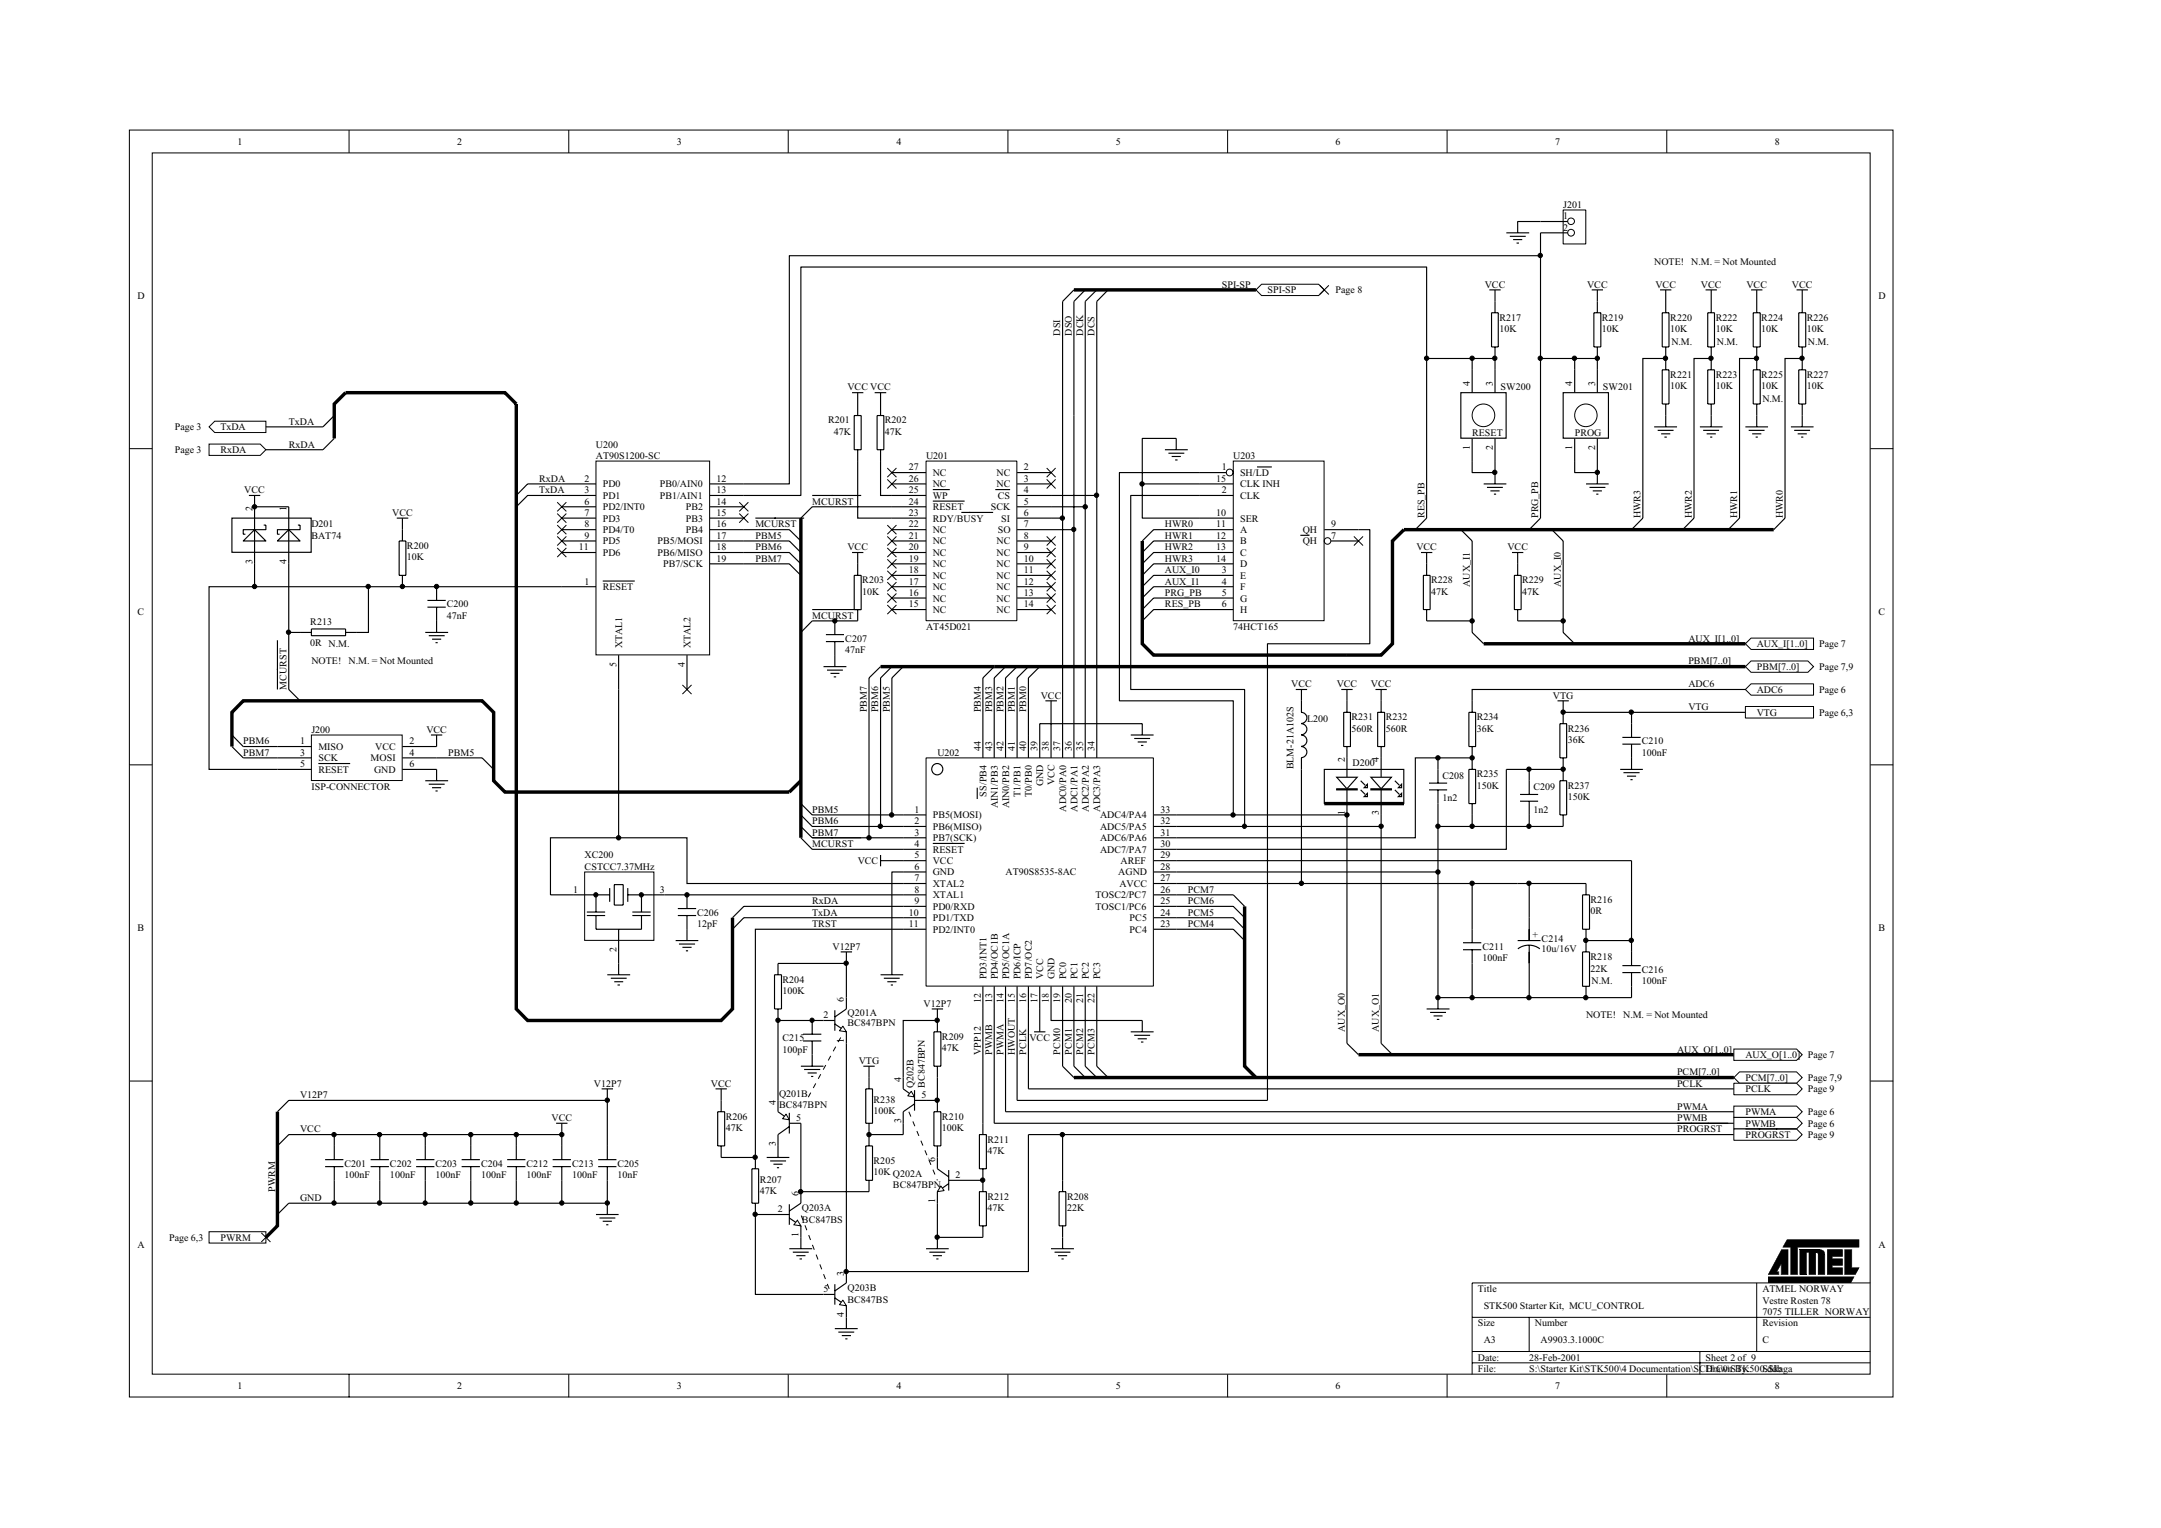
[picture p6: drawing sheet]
<svg xmlns="http://www.w3.org/2000/svg" width="420mm" height="297mm" viewBox="0 0 420 297" stroke-linecap="round" stroke-linejoin="round" font-family="sans-serif">
<defs><g id="words">
<g font-size="1.9">
<text x="46.2" y="28.2">1</text>
<text x="88.9" y="28.2">2</text>
<text x="131.6" y="28.2">3</text>
<text x="174.3" y="28.2">4</text>
<text x="217" y="28.2">5</text>
<text x="259.7" y="28.2">6</text>
<text x="302.4" y="28.2">7</text>
<text x="345.1" y="28.2">8</text>
<text x="303.9" y="40.4">J201</text>
<text x="303.9" y="42.6">1</text>
<text x="303.9" y="44.8">2</text>
<text x="321.6" y="51.5">NOTE!</text>
<text x="328.8" y="51.5">N.M. = Not Mounted</text>
<text x="26.7" y="58.1">D</text>
<text x="237.5" y="55.9">SPI-SP</text>
<text x="246.4" y="57">SPI-SP</text>
<text x="259.7" y="57">Page 8</text>
<text x="288.7" y="55.9">VCC</text>
<text x="308.6" y="55.9">VCC</text>
<text x="321.9" y="55.9">VCC</text>
<text x="330.7" y="55.9">VCC</text>
<text x="339.6" y="55.9">VCC</text>
<text x="348.4" y="55.9">VCC</text>
<text x="365.2" y="58.1">D</text>
<text x="206.1" y="65.2" transform="rotate(-90 206.1 65.2)">DSI</text>
<text x="208.4" y="65.2" transform="rotate(-90 208.4 65.2)">DSO</text>
<text x="210.6" y="65.2" transform="rotate(-90 210.6 65.2)">DCK</text>
<text x="212.8" y="65.2" transform="rotate(-90 212.8 65.2)">DCS</text>
<text x="291.6" y="62.4">R217</text>
<text x="291.6" y="64.6">10K</text>
<text x="311.5" y="62.4">R219</text>
<text x="311.5" y="64.6">10K</text>
<text x="324.7" y="62.4">R220</text>
<text x="324.7" y="64.6">10K</text>
<text x="333.6" y="62.4">R222</text>
<text x="333.6" y="64.6">10K</text>
<text x="342.4" y="62.4">R224</text>
<text x="342.4" y="64.6">10K</text>
<text x="351.3" y="62.4">R226</text>
<text x="351.3" y="64.6">10K</text>
<text x="325" y="67">N.M.</text>
<text x="333.8" y="67">N.M.</text>
<text x="351.5" y="67">N.M.</text>
<text x="164.8" y="75.9">VCC VCC</text>
<text x="285.8" y="75" transform="rotate(-90 285.8 75)">4</text>
<text x="290.2" y="75" transform="rotate(-90 290.2 75)">3</text>
<text x="291.8" y="75.9">SW200</text>
<text x="305.7" y="75" transform="rotate(-90 305.7 75)">4</text>
<text x="310.1" y="75" transform="rotate(-90 310.1 75)">3</text>
<text x="311.7" y="75.9">SW201</text>
<text x="324.7" y="73.5">R221</text>
<text x="324.7" y="75.7">10K</text>
<text x="333.6" y="73.5">R223</text>
<text x="333.6" y="75.7">10K</text>
<text x="342.4" y="73.5">R225</text>
<text x="342.4" y="75.7">10K</text>
<text x="351.3" y="73.5">R227</text>
<text x="351.3" y="75.7">10K</text>
<text x="34" y="83.7">Page 3</text>
<text x="42.8" y="83.7">TxDA</text>
<text x="56.1" y="82.6">TxDA</text>
<text x="161" y="82.3">R201</text>
<text x="172" y="82.3">R202</text>
<text x="342.7" y="78.1">N.M.</text>
<text x="34" y="88.1">Page 3</text>
<text x="42.8" y="88.1">RxDA</text>
<text x="56.1" y="87">RxDA</text>
<text x="115.9" y="87">U200</text>
<text x="115.9" y="89.2">AT90S1200-SC</text>
<text x="162.1" y="84.6">47K</text>
<text x="172" y="84.6">47K</text>
<text x="180.1" y="89.2">U201</text>
<text x="239.8" y="89.2">U203</text>
<text x="285.8" y="87.4" transform="rotate(-90 285.8 87.4)">1</text>
<text x="286.2" y="84.8">RESET</text>
<text x="290.2" y="87.4" transform="rotate(-90 290.2 87.4)">2</text>
<text x="305.7" y="87.4" transform="rotate(-90 305.7 87.4)">1</text>
<text x="306.2" y="84.8">PROG</text>
<text x="310.1" y="87.4" transform="rotate(-90 310.1 87.4)">2</text>
<text x="47.5" y="95.9">VCC</text>
<text x="104.8" y="93.7">RxDA</text>
<text x="104.8" y="95.9">TxDA</text>
<text x="113.7" y="93.7">2</text>
<text x="113.7" y="95.9">3</text>
<text x="117.2" y="94.8">PD0</text>
<text x="128.3" y="94.8">PB0/AIN0</text>
<text x="139.3" y="93.7">12</text>
<text x="139.3" y="95.9">13</text>
<text x="176.7" y="95.9">25</text>
<text x="176.7" y="93.7">26</text>
<text x="176.7" y="91.4">27</text>
<text x="181.4" y="94.8">NC</text>
<text x="181.4" y="92.6">NC</text>
<text x="193.8" y="92.6">NC</text>
<text x="193.8" y="94.8">NC</text>
<text x="199.1" y="95.9">4</text>
<text x="199.1" y="91.4">2</text>
<text x="199.1" y="93.7">3</text>
<text x="236.4" y="93.7">15</text>
<text x="237.5" y="91.4">1</text>
<text x="237.5" y="95.9">2</text>
<text x="241.1" y="92.6">SH/LD</text>
<text x="241.1" y="94.8">CLK INH</text>
<text x="49.1" y="99.4" transform="rotate(-90 49.1 99.4)">2</text>
<text x="55.7" y="99.4" transform="rotate(-90 55.7 99.4)">1</text>
<text x="76.2" y="100.3">VCC</text>
<text x="113.7" y="98.1">6</text>
<text x="113.7" y="100.3">7</text>
<text x="117.2" y="97">PD1</text>
<text x="117.2" y="99.2">PD2/INT0</text>
<text x="117.2" y="101.4">PD3</text>
<text x="128.3" y="97">PB1/AIN1</text>
<text x="133.4" y="99.2">PB2</text>
<text x="133.4" y="101.4">PB3</text>
<text x="139.3" y="98.1">14</text>
<text x="139.3" y="100.3">15</text>
<text x="157.9" y="98.1">MCURST</text>
<text x="176.7" y="100.3">23</text>
<text x="176.7" y="98.1">24</text>
<text x="181.4" y="101.4">RDY/BUSY</text>
<text x="181.4" y="99.2">RESET</text>
<text x="181.4" y="97">WP</text>
<text x="192.6" y="99.2">SCK</text>
<text x="194" y="97">CS</text>
<text x="194.7" y="101.4">SI</text>
<text x="199.1" y="100.3">6</text>
<text x="199.1" y="98.1">5</text>
<text x="236.4" y="100.3">10</text>
<text x="241.1" y="97">CLK</text>
<text x="241.1" y="101.4">SER</text>
<text x="277" y="100.7" transform="rotate(-90 277 100.7)">RES_PB</text>
<text x="299.1" y="100.7" transform="rotate(-90 299.1 100.7)">PRG_PB</text>
<text x="319" y="100.7" transform="rotate(-90 319 100.7)">HWR3</text>
<text x="328.9" y="100.7" transform="rotate(-90 328.9 100.7)">HWR2</text>
<text x="337.8" y="100.7" transform="rotate(-90 337.8 100.7)">HWR1</text>
<text x="346.6" y="100.7" transform="rotate(-90 346.6 100.7)">HWR0</text>
<text x="60.5" y="102.5">D201</text>
<text x="60.5" y="104.7">BAT74</text>
<text x="79.1" y="106.7">R200</text>
<text x="112.6" y="106.9">11</text>
<text x="113.7" y="102.5">8</text>
<text x="113.7" y="104.7">9</text>
<text x="117.2" y="103.6">PD4/T0</text>
<text x="117.2" y="105.8">PD5</text>
<text x="127.8" y="105.8">PB5/MOSI</text>
<text x="133.4" y="103.6">PB4</text>
<text x="139.3" y="104.7">17</text>
<text x="139.3" y="106.9">18</text>
<text x="139.3" y="102.5">16</text>
<text x="146.9" y="102.5">MCURST</text>
<text x="146.9" y="104.7">PBM5</text>
<text x="146.9" y="106.9">PBM6</text>
<text x="164.8" y="106.9">VCC</text>
<text x="176.7" y="106.9">20</text>
<text x="176.7" y="104.7">21</text>
<text x="176.7" y="102.5">22</text>
<text x="181.4" y="105.8">NC</text>
<text x="181.4" y="103.6">NC</text>
<text x="193.8" y="105.8">NC</text>
<text x="194" y="103.6">SO</text>
<text x="199.1" y="102.5">7</text>
<text x="199.1" y="104.7">8</text>
<text x="199.1" y="106.9">9</text>
<text x="226.5" y="102.5">HWR0</text>
<text x="226.5" y="104.7">HWR1</text>
<text x="226.5" y="106.9">HWR2</text>
<text x="236.4" y="102.5">11</text>
<text x="236.4" y="104.7">12</text>
<text x="236.4" y="106.9">13</text>
<text x="241.1" y="103.6">A</text>
<text x="241.1" y="105.8">B</text>
<text x="253.3" y="103.6">QH</text>
<text x="253.3" y="105.8">QH</text>
<text x="258.8" y="102.5">9</text>
<text x="258.8" y="104.7">7</text>
<text x="275.4" y="106.9">VCC</text>
<text x="293.1" y="106.9">VCC</text>
<text x="49.1" y="109.6" transform="rotate(-90 49.1 109.6)">3</text>
<text x="55.7" y="109.6" transform="rotate(-90 55.7 109.6)">4</text>
<text x="79.1" y="108.9">10K</text>
<text x="113.7" y="113.6">1</text>
<text x="117.2" y="108.1">PD6</text>
<text x="127.8" y="108.1">PB6/MISO</text>
<text x="128.9" y="110.3">PB7/SCK</text>
<text x="139.3" y="109.2">19</text>
<text x="146.9" y="109.2">PBM7</text>
<text x="167.6" y="113.4">R203</text>
<text x="176.7" y="113.6">17</text>
<text x="176.7" y="111.4">18</text>
<text x="176.7" y="109.2">19</text>
<text x="181.4" y="112.5">NC</text>
<text x="181.4" y="110.3">NC</text>
<text x="181.4" y="108.1">NC</text>
<text x="193.8" y="108.1">NC</text>
<text x="193.8" y="110.3">NC</text>
<text x="193.8" y="112.5">NC</text>
<text x="199.1" y="109.2">10</text>
<text x="199.1" y="111.4">11</text>
<text x="199.1" y="113.6">12</text>
<text x="226.5" y="109.2">HWR3</text>
<text x="226.5" y="111.4">AUX_I0</text>
<text x="226.5" y="113.6">AUX_I1</text>
<text x="236.4" y="109.2">14</text>
<text x="237.5" y="111.4">3</text>
<text x="237.5" y="113.6">4</text>
<text x="241.1" y="108.1">C</text>
<text x="241.1" y="110.3">D</text>
<text x="241.1" y="112.5">E</text>
<text x="278.3" y="113.4">R228</text>
<text x="296" y="113.4">R229</text>
<text x="26.7" y="119.6">C</text>
<text x="86.9" y="118">C200</text>
<text x="117.2" y="114.7">RESET</text>
<text x="167.6" y="115.6">10K</text>
<text x="176.7" y="118">15</text>
<text x="176.7" y="115.8">16</text>
<text x="181.4" y="119.2">NC</text>
<text x="181.4" y="116.9">NC</text>
<text x="181.4" y="114.7">NC</text>
<text x="193.8" y="114.7">NC</text>
<text x="193.8" y="116.9">NC</text>
<text x="193.8" y="119.2">NC</text>
<text x="199.1" y="115.8">13</text>
<text x="199.1" y="118">14</text>
<text x="226.5" y="115.8">PRG_PB</text>
<text x="226.5" y="118">RES_PB</text>
<text x="237.5" y="115.8">5</text>
<text x="237.5" y="118">6</text>
<text x="241.1" y="114.7">F</text>
<text x="241.1" y="116.9">G</text>
<text x="241.1" y="119.2">H</text>
<text x="278.3" y="115.6">47K</text>
<text x="285.8" y="114.1" transform="rotate(-90 285.8 114.1)">AUX_I1</text>
<text x="296" y="115.6">47K</text>
<text x="303.5" y="114.1" transform="rotate(-90 303.5 114.1)">AUX_I0</text>
<text x="365.2" y="119.6">C</text>
<text x="60.3" y="121.6">R213</text>
<text x="60.3" y="125.6">0R N.M.</text>
<text x="86.9" y="120.3">47nF</text>
<text x="157.9" y="120.3">MCURST</text>
<text x="164.3" y="124.7">C207</text>
<text x="180.1" y="122.5">AT45D021</text>
<text x="239.8" y="122.5">74HCT165</text>
<text x="328.3" y="124.7">AUX_I[1..0]</text>
<text x="341.6" y="125.8">AUX_I[1..0]</text>
<text x="353.7" y="125.8">Page 7</text>
<text x="60.5" y="129.1">NOTE!</text>
<text x="67.8" y="129.1">N.M. = Not Mounted</text>
<text x="119.9" y="129.6" transform="rotate(-90 119.9 129.6)">5</text>
<text x="121" y="126" transform="rotate(-90 121 126)">XTAL1</text>
<text x="133.1" y="129.6" transform="rotate(-90 133.1 129.6)">4</text>
<text x="134.2" y="126" transform="rotate(-90 134.2 126)">XTAL2</text>
<text x="164.3" y="126.9">47nF</text>
<text x="328.3" y="129.1">PBM[7..0]</text>
<text x="341.6" y="130.3">PBM[7..0]</text>
<text x="353.7" y="130.3">Page 7,9</text>
<text x="55.7" y="134" transform="rotate(-90 55.7 134)">MCURST</text>
<text x="202.4" y="135.8">VCC</text>
<text x="251" y="133.6">VCC</text>
<text x="259.9" y="133.6">VCC</text>
<text x="266.5" y="133.6">VCC</text>
<text x="301.9" y="135.8">VTG</text>
<text x="328.3" y="133.6">ADC6</text>
<text x="341.6" y="134.7">ADC6</text>
<text x="353.7" y="134.7">Page 6</text>
<text x="60.5" y="142.5">J200</text>
<text x="82.9" y="142.5">VCC</text>
<text x="168.5" y="138.5" transform="rotate(-90 168.5 138.5)">PBM7</text>
<text x="170.7" y="138.5" transform="rotate(-90 170.7 138.5)">PBM6</text>
<text x="173" y="138.5" transform="rotate(-90 173 138.5)">PBM5</text>
<text x="190.7" y="138.5" transform="rotate(-90 190.7 138.5)">PBM4</text>
<text x="192.9" y="138.5" transform="rotate(-90 192.9 138.5)">PBM3</text>
<text x="195.1" y="138.5" transform="rotate(-90 195.1 138.5)">PBM2</text>
<text x="197.3" y="138.5" transform="rotate(-90 197.3 138.5)">PBM1</text>
<text x="199.5" y="138.5" transform="rotate(-90 199.5 138.5)">PBM0</text>
<text x="254.1" y="140.3">L200</text>
<text x="262.8" y="140">R231</text>
<text x="262.8" y="142.3">560R</text>
<text x="269.4" y="140">R232</text>
<text x="269.4" y="142.3">560R</text>
<text x="287.1" y="140">R234</text>
<text x="287.1" y="142.3">36K</text>
<text x="304.8" y="142.3">R236</text>
<text x="328.3" y="138">VTG</text>
<text x="341.6" y="139.1">VTG</text>
<text x="353.7" y="139.1">Page 6,3</text>
<text x="47.3" y="144.7">PBM6</text>
<text x="47.3" y="146.9">PBM7</text>
<text x="58.3" y="144.7">1</text>
<text x="58.3" y="146.9">3</text>
<text x="58.3" y="149.1">5</text>
<text x="61.9" y="145.8">MISO</text>
<text x="61.9" y="148">SCK</text>
<text x="72.1" y="148">MOSI</text>
<text x="72.9" y="145.8">VCC</text>
<text x="79.6" y="144.7">2</text>
<text x="79.6" y="149.1">6</text>
<text x="79.6" y="146.9">4</text>
<text x="87.1" y="146.9">PBM5</text>
<text x="182.3" y="146.9">U202</text>
<text x="190.7" y="146" transform="rotate(-90 190.7 146)">44</text>
<text x="192.9" y="146" transform="rotate(-90 192.9 146)">43</text>
<text x="195.1" y="146" transform="rotate(-90 195.1 146)">42</text>
<text x="197.3" y="146" transform="rotate(-90 197.3 146)">41</text>
<text x="199.5" y="146" transform="rotate(-90 199.5 146)">40</text>
<text x="201.7" y="146" transform="rotate(-90 201.7 146)">39</text>
<text x="203.9" y="146" transform="rotate(-90 203.9 146)">38</text>
<text x="206.1" y="146" transform="rotate(-90 206.1 146)">37</text>
<text x="208.4" y="146" transform="rotate(-90 208.4 146)">36</text>
<text x="210.6" y="146" transform="rotate(-90 210.6 146)">35</text>
<text x="212.8" y="146" transform="rotate(-90 212.8 146)">34</text>
<text x="251.5" y="149.6" transform="rotate(-90 251.5 149.6)">BLM-21A102S</text>
<text x="261.5" y="148.2" transform="rotate(-90 261.5 148.2)">2</text>
<text x="263" y="148.9">D200</text>
<text x="268.1" y="148.2" transform="rotate(-90 268.1 148.2)">4</text>
<text x="304.8" y="144.5">36K</text>
<text x="319.2" y="144.7">C210</text>
<text x="319.2" y="146.9">100nF</text>
<text x="60.5" y="153.6">ISP-CONNECTOR</text>
<text x="61.9" y="150.2">RESET</text>
<text x="72.7" y="150.2">GND</text>
<text x="191.8" y="154.9" transform="rotate(-90 191.8 154.9)">SS/PB4</text>
<text x="198.4" y="154.9" transform="rotate(-90 198.4 154.9)">T1/PB1</text>
<text x="200.6" y="154.9" transform="rotate(-90 200.6 154.9)">T0/PB0</text>
<text x="202.8" y="152.9" transform="rotate(-90 202.8 152.9)">GND</text>
<text x="205" y="152.7" transform="rotate(-90 205 152.7)">VCC</text>
<text x="280.5" y="151.4">C208</text>
<text x="280.5" y="155.8">1n2</text>
<text x="287.1" y="151.1">R235</text>
<text x="287.1" y="153.3">150K</text>
<text x="298.2" y="153.6">C209</text>
<text x="304.8" y="153.3">R237</text>
<text x="304.8" y="155.5">150K</text>
<text x="157.9" y="158">PBM5</text>
<text x="157.9" y="160.2">PBM6</text>
<text x="177.8" y="158">1</text>
<text x="177.8" y="160.2">2</text>
<text x="181.4" y="159.1">PB5(MOSI)</text>
<text x="181.4" y="161.3">PB6(MISO)</text>
<text x="194" y="157.1" transform="rotate(-90 194 157.1)">AIN1/PB3</text>
<text x="196.2" y="157.1" transform="rotate(-90 196.2 157.1)">AIN0/PB2</text>
<text x="207.3" y="157.8" transform="rotate(-90 207.3 157.8)">ADC0/PA0</text>
<text x="209.5" y="157.8" transform="rotate(-90 209.5 157.8)">ADC1/PA1</text>
<text x="211.7" y="157.8" transform="rotate(-90 211.7 157.8)">ADC2/PA2</text>
<text x="213.9" y="157.8" transform="rotate(-90 213.9 157.8)">ADC3/PA3</text>
<text x="213.9" y="161.3">ADC5/PA5</text>
<text x="213.9" y="159.1">ADC4/PA4</text>
<text x="225.6" y="160.2">32</text>
<text x="225.6" y="158">33</text>
<text x="261.5" y="158.4" transform="rotate(-90 261.5 158.4)">1</text>
<text x="268.1" y="158.4" transform="rotate(-90 268.1 158.4)">3</text>
<text x="298.2" y="158">1n2</text>
<text x="113.7" y="166.9">XC200</text>
<text x="157.9" y="164.6">MCURST</text>
<text x="157.9" y="162.4">PBM7</text>
<text x="166.8" y="168">VCC</text>
<text x="177.8" y="162.4">3</text>
<text x="177.8" y="164.6">4</text>
<text x="177.8" y="166.9">5</text>
<text x="181.4" y="163.5">PB7(SCK)</text>
<text x="181.4" y="165.7">RESET</text>
<text x="181.4" y="168">VCC</text>
<text x="213.9" y="165.7">ADC7/PA7</text>
<text x="213.9" y="163.5">ADC6/PA6</text>
<text x="217.9" y="168">AREF</text>
<text x="225.6" y="166.9">29</text>
<text x="225.6" y="164.6">30</text>
<text x="225.6" y="162.4">31</text>
<text x="111.4" y="173.5">1</text>
<text x="113.7" y="169.1">CSTCC7.37MHz</text>
<text x="128.3" y="173.5">3</text>
<text x="177.8" y="169.1">6</text>
<text x="177.8" y="171.3">7</text>
<text x="177.8" y="173.5">8</text>
<text x="181.4" y="170.2">GND</text>
<text x="181.4" y="172.4">XTAL2</text>
<text x="195.5" y="170.2">AT90S8535-8AC</text>
<text x="217.4" y="170.2">AGND</text>
<text x="217.6" y="172.4">AVCC</text>
<text x="225.6" y="169.1">28</text>
<text x="225.6" y="173.5">26</text>
<text x="225.6" y="171.3">27</text>
<text x="230.9" y="173.5">PCM7</text>
<text x="135.6" y="178">C206</text>
<text x="157.9" y="178">TxDA</text>
<text x="157.9" y="175.7">RxDA</text>
<text x="176.7" y="178">10</text>
<text x="177.8" y="175.7">9</text>
<text x="181.4" y="174.6">XTAL1</text>
<text x="181.4" y="176.8">PD0/RXD</text>
<text x="181.4" y="179.1">PD1/TXD</text>
<text x="213" y="176.8">TOSC1/PC6</text>
<text x="213" y="174.6">TOSC2/PC7</text>
<text x="219.6" y="179.1">PC5</text>
<text x="225.6" y="175.7">25</text>
<text x="225.6" y="178">24</text>
<text x="230.9" y="175.7">PCM6</text>
<text x="230.9" y="178">PCM5</text>
<text x="309.3" y="175.5">R216</text>
<text x="309.3" y="177.7">0R</text>
<text x="26.7" y="181.1">B</text>
<text x="119.9" y="185" transform="rotate(-90 119.9 185)">2</text>
<text x="135.6" y="180.2">12pF</text>
<text x="157.9" y="180.2">TRST</text>
<text x="161.9" y="184.6">V12P7</text>
<text x="176.7" y="180.2">11</text>
<text x="181.4" y="181.3">PD2/INT0</text>
<text x="219.6" y="181.3">PC4</text>
<text x="225.6" y="180.2">23</text>
<text x="230.9" y="180.2">PCM4</text>
<text x="288.2" y="184.6">C211</text>
<text x="297.9" y="182.4">+</text>
<text x="299.7" y="183.1">C214</text>
<text x="299.7" y="185">10u/16V</text>
<text x="365.2" y="181.1">B</text>
<text x="152.2" y="191.1">R204</text>
<text x="191.8" y="190.4" transform="rotate(-90 191.8 190.4)">PD3/INT1</text>
<text x="194" y="190.4" transform="rotate(-90 194 190.4)">PD4/OC1B</text>
<text x="196.2" y="190.4" transform="rotate(-90 196.2 190.4)">PD5/OC1A</text>
<text x="198.4" y="190.4" transform="rotate(-90 198.4 190.4)">PD6/ICP</text>
<text x="200.6" y="190.4" transform="rotate(-90 200.6 190.4)">PD7/OC2</text>
<text x="202.8" y="190.4" transform="rotate(-90 202.8 190.4)">VCC</text>
<text x="205" y="190.4" transform="rotate(-90 205 190.4)">GND</text>
<text x="207.3" y="190.4" transform="rotate(-90 207.3 190.4)">PC0</text>
<text x="209.5" y="190.4" transform="rotate(-90 209.5 190.4)">PC1</text>
<text x="211.7" y="190.4" transform="rotate(-90 211.7 190.4)">PC2</text>
<text x="213.9" y="190.4" transform="rotate(-90 213.9 190.4)">PC3</text>
<text x="288.2" y="186.8">100nF</text>
<text x="309.3" y="186.6">R218</text>
<text x="309.3" y="188.9">22K</text>
<text x="309.5" y="191.3">N.M.</text>
<text x="319.2" y="189.1">C216</text>
<text x="319.2" y="191.3">100nF</text>
<text x="152.2" y="193.3">100K</text>
<text x="160.1" y="197.9">2</text>
<text x="164.1" y="194.8" transform="rotate(-90 164.1 194.8)">6</text>
<text x="164.8" y="197.5">Q201A</text>
<text x="179.6" y="195.7">V12P7</text>
<text x="190.7" y="195" transform="rotate(-90 190.7 195)">12</text>
<text x="192.9" y="195" transform="rotate(-90 192.9 195)">13</text>
<text x="195.1" y="195" transform="rotate(-90 195.1 195)">14</text>
<text x="197.3" y="195" transform="rotate(-90 197.3 195)">15</text>
<text x="199.5" y="195" transform="rotate(-90 199.5 195)">16</text>
<text x="201.7" y="195" transform="rotate(-90 201.7 195)">17</text>
<text x="203.9" y="195" transform="rotate(-90 203.9 195)">18</text>
<text x="206.1" y="195" transform="rotate(-90 206.1 195)">19</text>
<text x="208.4" y="195" transform="rotate(-90 208.4 195)">20</text>
<text x="210.6" y="195" transform="rotate(-90 210.6 195)">21</text>
<text x="212.8" y="195" transform="rotate(-90 212.8 195)">22</text>
<text x="308.4" y="197.9">NOTE!</text>
<text x="315.6" y="197.9">N.M. = Not Mounted</text>
<text x="152.2" y="202.4">C215</text>
<text x="164.1" y="202.8" transform="rotate(-90 164.1 202.8)">1</text>
<text x="164.8" y="199.5">BC847BPN</text>
<text x="183.1" y="202.2">R209</text>
<text x="200.2" y="202.4">VCC</text>
<text x="261.5" y="200.6" transform="rotate(-90 261.5 200.6)">AUX_O0</text>
<text x="268.1" y="200.6" transform="rotate(-90 268.1 200.6)">AUX_O1</text>
<text x="152.2" y="204.6">100pF</text>
<text x="167" y="206.8">VTG</text>
<text x="183.1" y="204.4">47K</text>
<text x="190.7" y="205" transform="rotate(-90 190.7 205)">VPP12</text>
<text x="192.9" y="205" transform="rotate(-90 192.9 205)">PWMB</text>
<text x="195.1" y="205" transform="rotate(-90 195.1 205)">PWMA</text>
<text x="197.3" y="205" transform="rotate(-90 197.3 205)">HWOUT</text>
<text x="199.5" y="205" transform="rotate(-90 199.5 205)">PCLK</text>
<text x="206.1" y="205" transform="rotate(-90 206.1 205)">PCM0</text>
<text x="208.4" y="205" transform="rotate(-90 208.4 205)">PCM1</text>
<text x="210.6" y="205" transform="rotate(-90 210.6 205)">PCM2</text>
<text x="212.8" y="205" transform="rotate(-90 212.8 205)">PCM3</text>
<text x="326.1" y="204.6">AUX_O[1..0]</text>
<text x="326.1" y="209.1">PCM[7..0]</text>
<text x="339.4" y="205.7">AUX_O[1..0]</text>
<text x="351.5" y="205.7">Page 7</text>
<text x="58.3" y="213.5">V12P7</text>
<text x="115.4" y="211.3">V12P7</text>
<text x="138.2" y="211.3">VCC</text>
<text x="150.8" y="214.8" transform="rotate(-90 150.8 214.8)">4</text>
<text x="151.5" y="213.2">Q201B</text>
<text x="151.5" y="215.5">BC847BPN</text>
<text x="169.8" y="214.3">R238</text>
<text x="175.2" y="210.4" transform="rotate(-90 175.2 210.4)">4</text>
<text x="177.6" y="211.5" transform="rotate(-90 177.6 211.5)">Q202B</text>
<text x="179.2" y="213.5">5</text>
<text x="179.8" y="211.5" transform="rotate(-90 179.8 211.5)">BC847BPN</text>
<text x="326.1" y="215.7">PWMA</text>
<text x="326.1" y="211.3">PCLK</text>
<text x="339.4" y="210.2">PCM[7..0]</text>
<text x="339.4" y="212.4">PCLK</text>
<text x="351.5" y="212.4">Page 9</text>
<text x="351.5" y="210.2">Page 7,9</text>
<text x="58.3" y="220.1">VCC</text>
<text x="107.2" y="217.9">VCC</text>
<text x="141.1" y="217.7">R206</text>
<text x="141.1" y="219.9">47K</text>
<text x="154.8" y="217.9">5</text>
<text x="169.8" y="216.6">100K</text>
<text x="175.2" y="218.4" transform="rotate(-90 175.2 218.4)">3</text>
<text x="183.1" y="217.7">R210</text>
<text x="183.1" y="219.9">100K</text>
<text x="326.1" y="217.9">PWMB</text>
<text x="326.1" y="220.1">PROGRST</text>
<text x="339.4" y="216.8">PWMA</text>
<text x="339.4" y="219">PWMB</text>
<text x="339.4" y="221.2">PROGRST</text>
<text x="351.5" y="219">Page 6</text>
<text x="351.5" y="216.8">Page 6</text>
<text x="351.5" y="221.2">Page 9</text>
<text x="67" y="226.8">C201</text>
<text x="75.8" y="226.8">C202</text>
<text x="84.7" y="226.8">C203</text>
<text x="93.5" y="226.8">C204</text>
<text x="102.4" y="226.8">C212</text>
<text x="111.2" y="226.8">C213</text>
<text x="120.1" y="226.8">C205</text>
<text x="150.8" y="222.8" transform="rotate(-90 150.8 222.8)">3</text>
<text x="169.8" y="226.3">R205</text>
<text x="181.8" y="225.9" transform="rotate(-90 181.8 225.9)">6</text>
<text x="192" y="222.1">R211</text>
<text x="192" y="224.3">47K</text>
<text x="53.5" y="231.7" transform="rotate(-90 53.5 231.7)">PWRM</text>
<text x="58.3" y="233.4">GND</text>
<text x="67" y="229">100nF</text>
<text x="75.8" y="229">100nF</text>
<text x="84.7" y="229">100nF</text>
<text x="93.5" y="229">100nF</text>
<text x="102.4" y="229">100nF</text>
<text x="111.2" y="229">100nF</text>
<text x="120.1" y="229">10nF</text>
<text x="147.8" y="229.9">R207</text>
<text x="147.8" y="232.1">47K</text>
<text x="155.2" y="232.5" transform="rotate(-90 155.2 232.5)">6</text>
<text x="169.8" y="228.4">10K Q202A</text>
<text x="173.6" y="231">BC847BPN</text>
<text x="181.8" y="233.9" transform="rotate(-90 181.8 233.9)">1</text>
<text x="185.8" y="229">2</text>
<text x="192" y="233.2">R212</text>
<text x="207.5" y="233.2">R208</text>
<text x="151.3" y="235.7">2</text>
<text x="155.9" y="235.4">Q203A</text>
<text x="155.9" y="237.7">BC847BS</text>
<text x="192" y="235.4">47K</text>
<text x="207.5" y="235.4">22K</text>
<text x="26.7" y="242.5">A</text>
<text x="32.9" y="241.2">Page 6,3</text>
<text x="42.8" y="241.2">PWRM</text>
<text x="155.2" y="240.5" transform="rotate(-90 155.2 240.5)">1</text>
<text x="365.2" y="242.5">A</text>
<text x="160.1" y="251.2">5</text>
<text x="164.1" y="248.1" transform="rotate(-90 164.1 248.1)">3</text>
<text x="164.8" y="251">Q203B</text>
<text x="287.3" y="251.2">Title</text>
<text x="342.7" y="251.2">ATMEL NORWAY</text>
<text x="164.1" y="256.1" transform="rotate(-90 164.1 256.1)">4</text>
<text x="164.8" y="253.2">BC847BS</text>
<text x="287.3" y="257.9">Size</text>
<text x="288.5" y="254.5">STK500 Starter Kit, MCU_CONTROL</text>
<text x="298.4" y="257.9">Number</text>
<text x="342.7" y="253.4">Vestre Rosten 78</text>
<text x="342.7" y="255.6">7075 TILLER NORWAY</text>
<text x="342.7" y="257.9">Revision</text>
<text x="288.5" y="261.2">A3</text>
<text x="299.5" y="261.2">A9903.3.1000C</text>
<text x="342.7" y="261.2">C</text>
<text x="287.3" y="264.5">Date:</text>
<text x="287.3" y="266.7">File:</text>
<text x="297.3" y="266.7">S:\Starter Kit\STK500\4 Documentation\SCH\C0\STK500.ddb</text>
<text x="297.3" y="264.5">28-Feb-2001</text>
<text x="331.6" y="266.7">Drawn By:</text>
<text x="331.6" y="264.5">Sheet 2 of 9</text>
<text x="342.7" y="266.7">SSkaga</text>
<text x="46.2" y="270.1">1</text>
<text x="88.9" y="270.1">2</text>
<text x="131.6" y="270.1">3</text>
<text x="174.3" y="270.1">4</text>
<text x="217" y="270.1">5</text>
<text x="259.7" y="270.1">6</text>
<text x="302.4" y="270.1">7</text>
<text x="345.1" y="270.1">8</text>
</g>
</g></defs>
<g fill="none" stroke="#000" stroke-width=".19">
<path d="M25.2 25.3h342.9v246.3h-342.9zM29.6 29.7h334v237.4h-334zM67.9 25.3v4.4M110.6 25.3v4.4M153.3 25.3v4.4M196 25.3v4.4M238.7 25.3v4.4M281.4 25.3v4.4M324.1 25.3v4.4M25.2 87.2h4.4M363.7 87.2h4.4M25.2 148.7h4.4"/>
<path d="M363.7 148.7h4.4M25.2 210.2h4.4M363.7 210.2h4.4M286.2 256.1h77.5M297.3 256.1v6.6M341.6 256.1v6.6M363.7 249.4h-77.5v17.8M67.9 267.2v4.4M110.6 267.2v4.4M153.3 267.2v4.4M196 267.2v4.4M238.7 267.2v4.4"/>
<path d="M281.4 267.2v4.4M286.2 262.7h77.5M286.2 264.9h77.5M324.1 267.2v4.4M330.5 262.7v4.5"/>
</g>
<path d="M113.7 169.6h13.4v13.2h-13.4z" fill="#fff"/>
<path d="M113.7 169.5h13.4v13.3h-13.4z" fill="none" stroke="#000" stroke-width=".19"/>
<g fill="none" stroke="#000" stroke-width=".22">
<path d="M114.1 177.3h3.6M114.1 178h3.6M115.9 178v2.6h8.8v-2.6M115.9 174v3.3M118.5 172.6v2.7M119.4 172h1.8v3.9h-1.8zM122.1 174h53.5M122.1 172.6v2.7M122.9 177.3h3.6M122.9 178h3.6M124.7 174v3.3M175.6 171.8h-42v-8.9h-26.6v11.1h11.5"/>
<path d="M118.1 189.5h4.4M118.8 190.2h3M119.4 190.8h1.8M120.1 191.5h.4M120.3 180.6v4.4M120.3 187.3v2.2"/>
</g>
<g fill="#000" stroke="#000" stroke-width=".19">
<circle cx="115.8" cy="174" r=".42"/>
<circle cx="124.7" cy="174" r=".42"/>
</g>
<path d="M115.9 89.7h22.1v37.6h-22.1z" fill="#fff"/>
<path d="M115.9 89.6h22.1v37.7h-22.1z" fill="none" stroke="#000" stroke-width=".19"/>
<g fill="none" stroke="#000" stroke-width=".22">
<path d="M109.2 94.1h6.7M109.2 96.3h6.7M109.2 98.5h6.7M138 94.1h6.6M138 96.3h6.6M138 98.5h6.6M109.2 100.7h6.7M109.2 103h6.7M109.2 105.2h6.7M109.2 107.4h6.7M109.2 114.1h6.7M117.2 113h6.2"/>
<path d="M138 100.7h6.6M138 103h6.6M138 105.2h6.6M138 107.4h6.6M138 109.6h6.6M120.3 127.3v6.7M133.6 127.3v6.7"/>
</g>
<path d="M239.8 89.7h17.6v31h-17.6z" fill="#fff"/>
<g fill="none" stroke="#000" stroke-width=".19">
<path d="M239.8 89.6h17.6v31.1h-17.6z"/>
<circle cx="239.1" cy="91.9" r=".66"/>
<circle cx="258.1" cy="105.2" r=".64"/>
</g>
<g fill="none" stroke="#000" stroke-width=".22">
<path d="M233.1 91.9h5.3M233.1 94.1h6.7M233.1 96.3h6.7M244.4 90.8h2.9M233.1 100.7h6.7M233.1 103h6.7M233.1 105.2h6.7M233.1 107.4h6.7M233.1 109.6h6.7M233.1 111.9h6.7M233.1 114.1h6.7M233.1 116.3h6.7"/>
<path d="M233.1 118.5h6.7M252.8 104.1h1.8M257.5 103h6.6M258.8 105.2h5.3"/>
</g>
<path d="M60.6 142.9h17.6v8.8h-17.6z" fill="#fff"/>
<path d="M60.5 142.9h17.7v8.8h-17.7z" fill="none" stroke="#000" stroke-width=".19"/>
<g fill="none" stroke="#000" stroke-width=".22">
<path d="M109.2 94.1h-6.6l-2.2 2.2M109.2 96.3h-6.6l-2.2 2.2M77.1 100.7h2.3M78.2 100.7v2.3M83.1 118h3.6M83.1 116.7h3.6M84.9 114.1v2.6M84.9 118v4.9M109.2 114.1h-68.6v35.5h19.9M144.6 103h8.9l2.2 2.2M144.6 105.2h8.9l2.2 2.2M144.6 107.4h8.9l2.2 2.2"/>
<path d="M144.6 109.6h8.9l2.2 2.3M146.9 100.7h9.4M157.9 118.5h9.5M165.7 107.4h2.2M166.8 107.4v2.2M82.7 122.9h4.4M83.4 123.6h3.1M84 124.3h1.8M84.7 124.9h.4M120.3 134v28.9M157.9 120.7h8.9M45.1 142.9l2.2 2.2h13.2"/>
<path d="M45.1 145.1l2.2 2.2h13.2M61.9 148.4h6.2M78.2 147.3h15.5l2.3 2.3M78.2 149.6h6.7v2.2M82.7 151.8h4.4M83.4 152.5h3.1M83.8 142.9h2.2M84 153.1h1.8M84.7 153.8h.4M84.9 142.9v2.2h-6.7M155.7 156.2l2.2 2.2h17.7M155.7 158.4l2.2 2.3h17.7"/>
<path d="M155.7 160.7l2.2 2.2h17.7M155.7 162.9l2.2 2.2h17.7M175.6 176.2h-31l-2.2 2.2M175.6 178.4h-31l-2.2 2.2M120.3 185v2.3"/>
</g>
<path d="M67.2 76.3h31l2.2 2.2v117.6l2.2 2.3h37.6l2.2-2.3v-17.7M155.7 100.7v62.2M45.1 145.1v-6.6l2.2-2.3h46.4l2.3 2.3v13.3l2.2 2.2h55.3l2.2-2.2" fill="none" stroke="#000" stroke-width=".66" stroke-linecap="butt"/>
<g fill="#fff" stroke="#000" stroke-width=".19">
<path d="M40.6 83l1.1-1.1h10v2.2h-10z" fill-rule="evenodd"/>
<path d="M40.6 86.3h10l1.1 1.1-1.1 1.1h-10z" fill-rule="evenodd"/>
</g>
<g fill="none" stroke="#000" stroke-width=".22">
<path d="M213.2 58.6v37.7M165.7 76.3h2.2M166.8 76.3v4.5M170.1 76.3h2.2M171.2 76.3v4.5M65 80.8l-2.2 2.2h-11.1M65 85.2l-2.2 2.2h-11.1M157.9 96.3h9.5M166.1 80.8h1.3v6.6h-1.3zM166.8 87.4v13.3h6.6M170.5 80.8h1.3v6.6h-1.3zM171.2 87.4v8.9h2.2"/>
<path d="M173.4 98.5h-15.5l-2.2 2.2M204.4 96.3h8.8v46.6M204.4 98.5h6.6v44.4M208.8 80.8v22.2M226.5 87.4h4.4M227.2 88.1h3.1M227.8 88.7h1.8M228.5 89.4h.4M228.7 85.2v2.2M77.6 105.2h1.3v6.7h-1.3zM78.2 103v2.2M78.2 111.9v2.2"/>
<path d="M166.1 111.9h1.3v6.6h-1.3zM166.8 109.6v2.3M166.8 118.5v2.2M204.4 103h4.4v39.9M204.4 100.7h2.2v42.2M233.1 105.2h-8.8l-2.2 2.2M233.1 111.9h-8.8l-2.2 2.2M233.1 118.5h-8.8l-2.2 2.2M233.1 103h-8.8l-2.2 2.2M233.1 107.4h-8.8l-2.2 2.2M233.1 109.6h-8.8l-2.2 2.3M233.1 114.1h-8.8l-2.2 2.2"/>
<path d="M233.1 116.3h-8.8l-2.2 2.2M157.9 120.7l-2.2 2.2M171.2 129.6l-2.2 2.2v31.1M173.4 129.6l-2.2 2.2v28.9M175.6 129.6l-2.2 2.2v26.6M193.3 129.6l-2.2 2.2v11.1M195.5 129.6l-2.2 2.2v11.1M197.7 129.6l-2.2 2.2v11.1M200 129.6l-2.3 2.2v11.1M202.2 129.6l-2.2 2.2v11.1M131.8 178h3.5M131.8 176.6h3.5"/>
<path d="M133.6 174v2.6M133.6 178v4.8M131.4 182.8h4.4M132 183.5h3.1M132.7 184.2h1.8M133.4 184.8h.4"/>
</g>
<path d="M67.2 76.3l-2.2 2.2v6.7M222.1 105.2v19.9l2.2 2.2h37.6M171.2 129.6h168.2" fill="none" stroke="#000" stroke-width=".66" stroke-linecap="butt"/>
<path d="M339.4 129.6l1.1-1.1h11l1.1 1.1-1.1 1.1h-11z" fill-rule="evenodd" fill="#fff" stroke="#000" stroke-width=".19"/>
<g fill="none" stroke="#000" stroke-width=".22">
<path d="M289.6 56.4h2.2M290.7 56.4v4.4M309.5 56.4h2.2M310.6 56.4v4.4M322.8 56.4h2.2M323.9 56.4v4.4M331.6 56.4h2.2M332.7 56.4v4.4M340.5 56.4h2.2M341.6 56.4v4.4M349.3 56.4h2.2M350.4 56.4v4.4"/>
<path d="M290 60.8h1.3v6.6h-1.3zM290.7 67.4v2.3h-13.3v31l-2.2 2.3M309.9 60.8h1.3v6.6h-1.3zM310.6 67.4v2.3h-11.1v31l-2.2 2.3M323.2 60.8h1.3v6.6h-1.3zM323.2 71.9h1.3v6.6h-1.3zM323.9 69.7h-4.5v31l-2.2 2.3M323.9 67.4v4.5M323.9 78.5v4.5M332 60.8h1.3v6.6h-1.3zM332 71.9h1.3v6.6h-1.3zM332.7 69.7h-3.3v31l-2.2 2.3"/>
<path d="M332.7 67.4v4.5M332.7 78.5v4.5M340.9 60.8h1.3v6.6h-1.3zM340.9 71.9h1.3v6.6h-1.3zM341.6 69.7h-3.4v31l-2.2 2.3M341.6 67.4v4.5M341.6 78.5v4.5M349.7 60.8h1.4v6.6h-1.4zM349.7 71.9h1.4v6.6h-1.4zM350.4 69.7h-3.3v31l-2.2 2.3M350.4 67.4v4.5M350.4 78.5v4.5"/>
<path d="M288.5 94.1h4.4M289.1 94.8h3.1M289.8 95.4h1.8M290.5 96.1h.4M290.7 91.9v2.2M308.4 94.1h4.4M309 94.8h3.1M309.7 95.4h1.8M310.4 96.1h.4M310.6 91.9v2.2M321.6 83h4.5M322.3 83.7h3.1"/>
<path d="M323 84.3h1.8M323.6 85h.5M330.5 83h4.4M331.1 83.7h3.1M331.8 84.3h1.8M332.5 85h.4M339.4 83h4.4M340 83.7h3.1M340.7 84.3h1.7M341.3 85h.5M348.2 83h4.4M348.8 83.7h3.1"/>
<path d="M349.5 84.3h1.8M350.2 85h.4M276.7 111.9h1.4v6.6h-1.4zM277.4 109.6v2.3M277.4 118.5v2.2M284 103l2.2 2.2v15.5M294.4 111.9h1.4v6.6h-1.4zM295.1 109.6v2.3M295.1 118.5v2.2M301.7 103l2.2 2.2v15.5M251.9 134h2.2M253 134v2.2"/>
<path d="M260.8 134h2.2M261.2 138.5h1.4v6.6h-1.4zM261.9 134v4.5M267.4 134h2.2M267.9 138.5h1.3v6.6h-1.3zM268.5 134v4.5M285.6 138.5h1.3v6.6h-1.3zM339.4 134h-53.2v4.5M339.4 138.5h-35.5v2.2M228.7 158.4h33.2M253 149.6v22.2h-24.3M261.9 145.1v2.2"/>
<path d="M268.5 158.4v2.3h-39.8M268.5 145.1v2.2M277.8 153.6h3.6M277.8 152.2h3.6M279.6 147.3h-4.4v15.6h-46.5M279.6 153.6v7.1h6.6M279.6 147.3h6.6M279.6 147.3v4.9M285.6 149.6h1.3v6.6h-1.3zM286.2 145.1v4.5M286.2 156.2v2.2M295.5 155.8h3.6"/>
<path d="M295.5 154.4h3.6M297.3 155.8v4.9h6.6v-2.3M297.3 149.6v4.8M303.3 151.8h1.3v6.6h-1.3zM303.3 140.7h1.3v6.6h-1.3zM303.9 149.6h-11v15.5h-64.2M303.9 147.3v4.5M228.7 169.5h50.9v24.4h37.6M228.7 167.3h88.5M228.7 176.2h11.1l2.2 2.2M228.7 178.4h11.1l2.2 2.2M228.7 174h11.1"/>
<path d="M253 171.8h33.2v11.5M206.6 196.1v11.2l2.2 2.2M208.8 196.1v11.2l2.2 2.2M211 196.1v11.2l2.2 2.2M213.2 196.1v11.2l2.2 2.2M228.7 180.6h11.1l2.2 2.2M277.4 196.1h4.4M278.1 196.8h3M278.7 197.5h1.8M279.4 198.2h.4M279.6 193.9v2.2M284.4 184.6h3.6"/>
<path d="M284.4 183.3h3.6M286.2 184.6v2.7"/>
</g>
<path d="M344.9 103h-71.9l-2.3 2.2v19.9l-2.2 2.2h-6.6M242 176.2v31.1l2.2 2.2M208.8 209.5h128.3" fill="none" stroke="#000" stroke-width=".66" stroke-linecap="butt"/>
<path d="M337.1 209.5l1.1-1.1h11.1l1.1 1.1-1.1 1.1h-11.1z" fill-rule="evenodd" fill="#fff" stroke="#000" stroke-width=".19"/>
<path d="M239.8 174l2.2 2.2" fill="none" stroke="#000" stroke-width=".22"/>
<path d="M40.6 239.4h11.1v2.2h-11.1z" fill-rule="evenodd" fill="#fff" stroke="#000" stroke-width=".19"/>
<path d="M53.9 216.1v22.2l-2.2 2.2" fill="none" stroke="#000" stroke-width=".66" stroke-linecap="butt"/>
<g fill="none" stroke="#000" stroke-width=".22">
<path d="M302.8 136.2h2.2M303.9 136.2v2.3M317.2 138.5v4.8M315 149.6h4.4M315.4 144.7h3.6M315.4 143.3h3.6M315.6 150.2h3.2M316.3 150.9h1.8M317 151.6h.4M317.2 144.7v4.9M150.6 189.5h1.3v6.6h-1.3zM151.3 187.3v2.2"/>
<path d="M151.3 196.1v2.3M175.6 180.6h-28.7v46.6M181.2 196.1h2.2M182.3 198.4h-6.7v11.1M182.3 196.1v4.5M191.1 196.1v24.5M193.3 196.1v22.3M195.5 196.1v20M197.7 196.1v17.8M200 196.1v15.6M108.1 218.4h2.2M109.2 218.4v4.4"/>
<path d="M117 211.7h2.2M118.1 211.7v13.7M118.1 213.9h-62l-2.2 2.2M139.5 216.1h1.4v6.7h-1.4zM140.2 213.9v2.2M167.9 207.3h2.2M169 207.3v2.2M181.6 216.1h1.3v6.7h-1.3zM181.6 200.6h1.3v6.7h-1.3zM182.3 207.3v2.2M182.3 213.9v2.2M326.1 218.4h9.9"/>
<path d="M63.2 226.8h3.6M63.2 225.4h3.6M65 220.6v4.8M65 226.8v7.1M72.1 226.8h3.5M72.1 225.4h3.5M73.8 220.6v4.8M73.8 226.8v7.1M80.9 226.8h3.6M80.9 225.4h3.6M82.7 220.6h-26.6l-2.2 2.2M82.7 222.8v2.6"/>
<path d="M82.7 226.8v7.1M115.9 236.1h4.4M116.3 226.8h3.6M116.3 225.4h3.6M116.6 236.8h3M117.2 237.4h1.8M117.9 238.1h.4M118.1 226.8v7.1h-62l-2.2 2.2M118.1 233.9v2.2M140.2 222.8v2.2M146.2 227.2h1.3v6.7h-1.3zM146.9 233.9v2.2"/>
<path d="M168.3 222.8h1.3v6.7h-1.3zM169 220.6v2.2M169 229.5v2.2M182.3 222.8v2.2M182.3 233.9v6.6h8.8v-2.2M186.7 229.5h4.4M190.4 220.6h1.4v6.6h-1.4zM190.4 231.7h1.4v6.6h-1.4zM191.1 227.2v4.5M200 220.6v26.6h-35.4M205.9 231.7h1.3v6.6h-1.3zM206.6 229.5v2.2"/>
<path d="M206.6 238.3v2.2M153.5 242.7h4.4M154.1 243.4h3.1M154.8 244.1h1.8M155.5 244.7h.4M155.7 240.5v2.2"/>
</g>
<g fill="#fff" stroke="#000" stroke-width=".19">
<path d="M337.1 215h12.2l1.1 1.1-1.1 1.1h-12.2z" fill-rule="evenodd"/>
<path d="M337.1 217.2h12.2l1.1 1.2-1.1 1.1h-12.2z" fill-rule="evenodd"/>
</g>
<path d="M276.3 107.4h2.2M277.4 107.4v2.2M294 107.4h2.2M295.1 107.4v2.2M277.4 120.7h8.8v2.2l2.3 2.2M295.1 120.7h8.8v2.2l2.3 2.2M261.9 158.4v44.4l2.2 2.2M268.5 160.7v42.1l2.2 2.2" fill="none" stroke="#000" stroke-width=".22"/>
<path d="M288.5 125.1h50.9M264.1 205h73" fill="none" stroke="#000" stroke-width=".66" stroke-linecap="butt"/>
<g fill="#fff" stroke="#000" stroke-width=".19">
<path d="M337.1 203.9h12.2l1.1 1.1-1.1 1.1h-12.2z" fill-rule="evenodd"/>
<path d="M339.4 125.1l1.1-1.1h12.1v2.2h-12.1z" fill-rule="evenodd"/>
</g>
<path d="M206.6 58.6v42.1" fill="none" stroke="#000" stroke-width=".22"/>
<path d="M244.2 56.4l1.1-1.1h11.1l1.1 1.1-1.1 1.1h-11.1z" fill-rule="evenodd" fill="#fff" stroke="#000" stroke-width=".19"/>
<g fill="none" stroke="#000" stroke-width=".22">
<path d="M208.8 56.4l-2.2 2.2M211 56.4l-2.2 2.2v22.2M213.2 56.4l-2.2 2.2v39.9M215.4 56.4l-2.2 2.2M160.1 129.6h4.5M160.6 124.7h3.5M160.6 123.4h3.5M160.8 130.3h3.1M161.5 130.9h1.7M162.1 131.6h.5M162.3 120.7v2.7M162.3 124.7v4.9"/>
<path d="M180.1 213.9h2.2M107.5 226.8h3.5M107.5 225.4h3.5M109.2 220.6h-26.5v2.2M109.2 222.8v2.6M109.2 226.8v7.1M151.3 236.1h2.2M153.5 236.8l2.2 1.5v2.2M153.5 234.1v4M155.7 231.7v2.2l-2.2 1.5"/>
</g>
<path d="M208.8 56.4h35.4" fill="none" stroke="#000" stroke-width=".66" stroke-linecap="butt"/>
<path d="M176.7 216.1l5.6 13.4" fill="none" stroke="#000" stroke-width=".19" stroke-dasharray="1 1 1 1 1 1 1 1" stroke-linecap="butt"/>
<path d="M155 237.2l.7 1.1-1.3-.2z" fill="#fff" stroke="#000" stroke-width=".19"/>
<path d="M268.5 147.3v11.1M271.2 153.6l.9 .8M271.2 151.8l.9 .9M146.9 236.1h4.4" fill="none" stroke="#000" stroke-width=".22"/>
<g fill="#fff" stroke="#000" stroke-width=".22">
<path d="M266.5 151.1h4l-2 2.2z"/>
<path d="M271.9 154.9l.6-.7v.7z"/>
<path d="M272.5 152.5v.6h-.6z"/>
<path d="M266.5 153.3h4v.3h-4z" fill-rule="evenodd"/>
</g>
<path d="M261.9 147.3v11.1M264.6 153.6l.8 .8M264.6 151.8l.8 .9" fill="none" stroke="#000" stroke-width=".22"/>
<g fill="#fff" stroke="#000" stroke-width=".22">
<path d="M259.9 151.1h4l-2 2.2z"/>
<path d="M265.9 154.2v.7h-.7z"/>
<path d="M265.9 152.5v.6h-.7z"/>
<path d="M259.9 153.3h4v.3h-4z" fill-rule="evenodd"/>
</g>
<path d="M257.5 149.6h15.4v6.6h-15.4z" fill="none" stroke="#000" stroke-width=".22"/>
<path d="M257.5 156.2h15.5" fill="none" stroke="#000" stroke-width=".66" stroke-linecap="butt"/>
<path d="M180.1 89.7h17.6v31h-17.6z" fill="#fff"/>
<path d="M180.1 89.6h17.6v31.1h-17.6z" fill="none" stroke="#000" stroke-width=".19"/>
<g fill="none" stroke="#000" stroke-width=".22">
<path d="M290.7 69.7v2.2M310.6 69.7v2.2M173.4 91.9h6.7M173.4 94.1h6.7M173.4 96.3h6.7M173.4 98.5h6.7M181.4 95.2h3.3M181.4 97.4h6.1M186.9 99.6h6.2M193.5 95.2h2.9M197.7 91.9h6.7M197.7 94.1h6.7"/>
<path d="M197.7 96.3h6.7M197.7 98.5h6.7M173.4 100.7h6.7M173.4 103h6.7M173.4 105.2h6.7M173.4 107.4h6.7M173.4 109.6h6.7M173.4 111.9h6.7M173.4 114.1h6.7M173.4 116.3h6.7M173.4 118.5h6.7M197.7 100.7h6.7"/>
<path d="M197.7 103h6.7M197.7 105.2h6.7M197.7 107.4h6.7M197.7 109.6h6.7M197.7 111.9h6.7M197.7 114.1h6.7M197.7 116.3h6.7M197.7 118.5h6.7M253 138.5a1.08 1.08 0 0 1 1.1 1.1 1.08 1.08 0 0 1-1.1 1M253 136.2v2.3M253 140.7a1.08 1.08 0 0 1 1.1 1.1 1.08 1.08 0 0 1-1.1 1M253 142.9a1.1 1.1 0 0 1 1.1 1.1 1.1 1.1 0 0 1-1.1 1.1"/>
<path d="M253 145.1a1.08 1.08 0 0 1 1.1 1.1 1.08 1.08 0 0 1-1.1 1.1M253 147.3v2.3M286.2 171.8h8.9M297.3 178.4v4.4M295.1 182.8h4.4M295.1 184.5a3.5 3.5 0 0 1 4.3 0M297.3 183.7v3.6M89.8 226.8h3.5M89.8 225.4h3.5M91.5 220.6v4.8M91.5 226.8v7.1M98.6 226.8h3.6"/>
<path d="M98.6 225.4h3.6M100.4 220.6v4.8M100.4 226.8v7.1M182.3 225v2.2l2.2 1.6M184.5 230.1l-2.2 1.6v2.2M184.5 229.5h2.2M184.5 227.5v3.9"/>
</g>
<path d="M182.9 230.6l.7 .8-1.3 .3z" fill="#fff" stroke="#000" stroke-width=".19"/>
<path d="M175.6 209.5v2.2l1.6 1.1M177.8 214.6l-2.2 1.5v2.3M177.8 213.9h2.3M177.8 211.9v4" fill="none" stroke="#000" stroke-width=".22"/>
<path d="M177.2 212.1l.6 1.1-1.3-.2z" fill="#fff" stroke="#000" stroke-width=".19"/>
<path d="M160.1 198.4h2.2M162.3 199.1l2.3 1.5v2.2M162.3 196.4v4M163.5 185h2.2M164.6 185v2.3M164.6 193.9v2.2l-2.3 1.6" fill="none" stroke="#000" stroke-width=".22"/>
<path d="M163.9 199.5l.7 1.1-1.4-.2z" fill="#fff" stroke="#000" stroke-width=".19"/>
<path d="M151.3 187.3h13.3v6.6M151.3 198.4h8.8M151.3 213.9v2.2l1.5 1.1M153.5 219l-2.2 1.6v2.2M153.5 218.4h2.2M153.5 216.3v4.1" fill="none" stroke="#000" stroke-width=".22"/>
<path d="M152.8 216.6l.7 1.1-1.3-.2z" fill="#fff" stroke="#000" stroke-width=".19"/>
<g fill="none" stroke="#000" stroke-width=".22">
<path d="M151.3 198.4v15.5M157.9 198.4v2.6M139.1 211.7h2.2M140.2 211.7v2.2M155.7 218.4v13.3h13.3M155.7 207.3h4.4M156.1 202.4h3.6M156.1 201h3.6M156.3 207.9h3.2M157 208.6h1.8M157.7 209.3h.4M157.9 202.4v4.9"/>
<path d="M164.6 202.8v44.4M168.3 211.7h1.3v6.7h-1.3zM169 218.4v2.2h6.6v-2.2M169 209.5v2.2M182.3 209.5v4.4M140.2 225h6.7M149.1 225h4.4M149.7 225.7h3.1M150.4 226.3h1.8M151.1 227h.4M151.3 222.8v2.2M180.1 242.7h4.4"/>
<path d="M180.7 243.4h3.1M181.4 244.1h1.7M182 244.7h.5M182.3 240.5v2.2M204.4 242.7h4.4M205 243.4h3.1M205.7 244.1h1.8M206.4 244.7h.4M206.6 240.5v2.2"/>
</g>
<path d="M163.5 201.7l-6.7 12.2" fill="none" stroke="#000" stroke-width=".19" stroke-dasharray="1 1 1 1 1 1 1 1" stroke-linecap="butt"/>
<path d="M304 40.9h4.3v6.5h-4.3z" fill="#fff"/>
<g fill="none" stroke="#000" stroke-width=".19">
<path d="M303.9 40.8h4.4v6.6h-4.4z"/>
<circle cx="305.5" cy="45.2" r=".66"/>
<circle cx="305.5" cy="43" r=".66"/>
</g>
<path d="M292.9 45.3h4.4M293.6 45.9h3M294.2 46.6h1.8M294.9 47.3h.4M304.8 43.1h-9.7v2.2M304.8 45.3h-5.3v24.4M48.4 96.3h2.2M49.5 96.3v2.2M56.1 109.6v24.4l2.2 2.2M53.9 124.5v9.5M200 220.6h137.1" fill="none" stroke="#000" stroke-width=".22"/>
<path d="M337.1 219.5h12.2l1.1 1.1-1.1 1.1h-12.2z" fill-rule="evenodd" fill="#fff" stroke="#000" stroke-width=".19"/>
<path d="M193.3 218.4h143.8M195.5 216.1h141.6M197.7 213.9h48.7M200 211.7h137.1M339.4 219.5h9.9" fill="none" stroke="#000" stroke-width=".22"/>
<path d="M337.1 210.6h12.2l1.1 1.1-1.1 1.1h-12.2z" fill-rule="evenodd" fill="#fff" stroke="#000" stroke-width=".19"/>
<path d="M206.6 220.6v8.9" fill="none" stroke="#000" stroke-width=".22"/>
<g fill="#000">
<path d="M343.8 248.2h16.7l-.7 1.2h-16z" fill-rule="evenodd"/>
<path d="M346.4 242.9h1.2v4.8h-1.3v-2.1l-.9 1.6h.4v.5h-2z" fill-rule="evenodd"/>
<path d="M347.5 241h13.9v1.5h-11.9v5.3h-1.3v-5.3h-1.6z" fill-rule="evenodd"/>
<path d="M349.9 242.9h4.1l.5 .2 .3 .6v4.1h-1.3v-4.1l-.3-.2h-.2v4.3h-1.3v-4.3h-.5v4.3h-1.3z" fill-rule="evenodd"/>
<path d="M355.2 242.9h.2l-.1 4.9z" fill-rule="evenodd"/>
<path d="M355.3 242.9h2.9v.1h-2.9z" fill-rule="evenodd"/>
<path d="M356.2 246.4l2 .1z" fill-rule="evenodd"/>
<path d="M356.2 244.7h2z" fill-rule="evenodd"/>
<path d="M356.2 246l.1 .4z" fill-rule="evenodd"/>
<path d="M356.2 244.3l.1 .4z" fill-rule="evenodd"/>
<path d="M355.3 247.7l3 .1z" fill-rule="evenodd"/>
<path d="M356.2 246h2.1z" fill-rule="evenodd"/>
<path d="M356.2 244.2l2.1 .1z" fill-rule="evenodd"/>
<path d="M355.3 242.9h2.9v1.4h-2v.4h2v1.3h-2v.4h2v1.4h-2.9z" fill-rule="evenodd"/>
<path d="M358.1 246.4h.2v1.4h-.2z" fill-rule="evenodd"/>
<path d="M358.1 244.7h.2v1.3h-.2z" fill-rule="evenodd"/>
<path d="M358.1 242.9h.2v1.4h-.2z" fill-rule="evenodd"/>
<path d="M358.7 242.9h1.4v3.6h1.3l-.7 1.3h-2z" fill-rule="evenodd"/>
</g>
<g fill="#000">
<path d="M343.7 248.2l.1 1.2zM346.3 242.9l-2.6 4.9zM343.7 248.2l16.8 .1zM345.4 247.2l.4 .1zM343.8 247.7h2l.1 .1h-2.1zM345.8 247.2l.1 .5h-.1zM346.3 245.6h.1l-.1 2.2zM346.4 245.5l-.9 1.8-.1-.1zM346.3 242.9l1.3 .1zM346.6 242.4l1.6 .1zM347.4 240.9l.1 .1-.8 1.5-.1-.1zM346.3 247.7h1.3l.1 .1h-1.4z"/>
<path d="M347.6 242.9l.1 4.8zM348.1 247.8l1.4-.1zM348.2 242.4v5.4zM349.5 242.5l.1 5.3zM349.5 242.4l11.9 .1zM349.9 242.9l.1 4.9zM349.9 247.7l1.3 .1zM351.2 243.5l.1 4.3zM351.2 243.4l.5 .1zM351.7 247.8l1.3-.1zM351.7 243.4l.1 4.4zM352.9 243.5h.2v4.3h-.2z"/>
<path d="M352.9 243.4l.1 .1zM353.2 243.4v.2zM353.4 243.5l-.1 .1zM353.3 243.5v.1zM353.4 243.6h.1zM353.3 243.6h.1zM353.4 243.7h.1zM353.4 247.8l1.4-.1zM353.4 243.9h.2v3.9h-.2zM353.4 243.8l.1 .1zM353.9 242.9l.1 .1zM354 242.9l.1 .1z"/>
<path d="M354.1 242.9l.1 .1zM354.2 242.9l.1 .1zM354.3 243v.1zM354.3 243l.1 .1zM354.4 243.1h.1zM354.5 243.2h.1zM354.5 243.2l.2 .1zM354.6 243.3h.1zM354.6 243.4h.2zM354.8 243.7v.2zM354.7 243.5h.1zM354.7 243.6l.1-.1v.1z"/>
<path d="M354.8 243.9v3.9zM354.7 243.6l.1 .1zM358.6 242.9l.1 4.9zM358.6 242.9l1.5 .1zM343.8 249.4h16.1zM360.1 246.4h1.3v.1h-1.4zM360.1 242.9v3.6zM360.4 248.2h.2l-.7 1.2h-.1zM358.7 247.7l2.1 .1zM361.4 246.4v.1l.1-.1-.7 1.4zM361.4 241l.1 1.5zM347.5 240.9l14 .1z"/>
</g>
<path d="M341.6 249.4v6.7M349.9 242.9h3.9" fill="none" stroke="#000" stroke-width=".19"/>
<g fill="#fff" stroke="#000" stroke-width=".19">
<path d="M339.4 137.3h13.2v2.3h-13.2z" fill-rule="evenodd"/>
<path d="M340.5 132.9h12.1v2.2h-12.1l-1.1-1.1z" fill-rule="evenodd"/>
</g>
<path d="M299.5 49.7h-146v44.4h-8.9M277.4 69.7v-17.8h-121.7v44.4h-11.1M49.5 98.5v2.2M56.1 98.5v2.2M49.5 107.4v2.2M56.1 107.4v2.2" fill="none" stroke="#000" stroke-width=".22"/>
<path d="M47.3 105.2l2.2-2.2 2.2 2.2z" fill="#fff" stroke="#000" stroke-width=".22"/>
<path d="M45.1 100.7h15.4v6.7h-15.4zM49.5 100.7v6.7M51.3 102.1h.4v.9h-4.4v.9h.4" fill="none" stroke="#000" stroke-width=".22"/>
<path d="M53.9 105.2l2.2-2.2 2.2 2.2z" fill="#fff" stroke="#000" stroke-width=".22"/>
<path d="M49.5 98.5h6.6M56.1 100.7v6.7M57.9 102.1h.4v.9h-4.4v.9h.5" fill="none" stroke="#000" stroke-width=".22"/>
<path d="M180.1 147.4h44.1v44.3h-44.1z" fill="#fff"/>
<path d="M180.1 147.3h44.1v44.4h-44.1z" fill="none" stroke="#000" stroke-width=".19"/>
<circle cx="182.2" cy="149.5" r="1.09" fill="#fff" stroke="#000" stroke-width=".22"/>
<g fill="none" stroke="#000" stroke-width=".22">
<path d="M284 76.3h8.8v8.9h-8.8zM286.2 71.9v4.4M290.7 71.9v4.4M222.1 94.1v6.6h11M228.7 85.2h-6.6v8.9h11M233.1 96.3h-13.3v37.7h22.2v26.7M233.1 91.9h-15.5v44.3h22.2v22.2M286.2 85.2v4.4M290.7 85.2v4.4M49.5 109.6v4.5M71.6 114.1v8.8h-4.4M264.1 103h2.2v22.1h-19.9v88.8"/>
<path d="M56.1 122.9h4.4M60.5 122.3h6.7v1.3h-6.7zM203.3 136.2h2.2M204.4 136.2v11.1M175.6 158.4h4.5M190 153.1v2.2M191.1 142.9v4.4M193.3 142.9v4.4M195.5 142.9v4.4M197.7 142.9v4.4M200 142.9v4.4M206.6 142.9v4.4"/>
<path d="M208.8 142.9v4.4M211 142.9v4.4M213.2 142.9v4.4M219.8 142.9h4.5M220.5 143.6h3.1M221.2 144.2h1.8M221.8 144.9h.5M222.1 142.9v-2.2h-19.9v6.6M224.3 158.4h4.4M286.2 158.4v2.3h11.1M171.2 167.3h8.9M171.2 166.2v2.2"/>
<path d="M175.6 160.7h4.5M175.6 162.9h4.5M175.6 165.1h4.5M175.6 171.8h4.5M175.6 174h4.5M175.6 176.2h4.5M175.6 178.4h4.5M180.1 169.5h-6.7v20M181.4 164h6.1M224.3 160.7h4.4M224.3 162.9h4.4M224.3 165.1h4.4"/>
<path d="M224.3 167.3h4.4M224.3 169.5h4.4M224.3 171.8h4.4M224.3 174h4.4M224.3 176.2h4.4M224.3 178.4h4.4M279.6 160.7v8.8M295.1 171.8h13.3v2.2M297.3 171.8v6.6M307.7 174h1.3v6.6h-1.3zM317.2 167.3v15.5M171.2 189.5h4.4"/>
<path d="M171.8 190.2h3.1M172.5 190.8h1.8M173.2 191.5h.4M175.6 180.6h4.5M191.1 191.7v4.4M193.3 191.7v4.4M195.5 191.7v4.4M197.7 191.7v4.4M200 191.7v4.4M202.2 191.7v8.9M204.4 191.7v6.7h17.7v2.2M206.6 191.7v4.4"/>
<path d="M208.8 191.7v4.4M211 191.7v4.4M213.2 191.7v4.4M224.3 180.6h4.4M286.2 187.3v6.6M297.3 187.3v6.6M307.7 185h1.3v6.7h-1.3zM308.4 182.8h8.8v4.9M308.4 180.6v4.4M308.4 191.7v2.2M315.4 189.1h3.6M315.4 187.7h3.6"/>
<path d="M317.2 189.1v4.8M201.1 200.6h2.2M219.8 200.6h4.5M220.5 201.3h3.1M221.2 201.9h1.8M221.8 202.6h.5"/>
</g>
<circle cx="288.4" cy="80.7" r="2.2" fill="#fff" stroke="#000" stroke-width=".19"/>
<path d="M303.9 76.3h8.8v8.9h-8.8zM306.2 71.9v4.4M310.6 71.9v4.4M306.2 85.2v4.4M310.6 85.2v4.4" fill="none" stroke="#000" stroke-width=".22"/>
<circle cx="308.3" cy="80.7" r="2.19" fill="#fff" stroke="#000" stroke-width=".19"/>
<path d="M286.2 69.7v2.2M306.2 69.7v2.2M286.2 89.6v2.3h4.5v-2.3M306.2 89.6v2.3h4.4v-2.3M160.1 251.6h2.2M162.3 252.3l2.3 1.5v2.3M162.3 249.6v4M164.6 247.2v2.2l-2.3 1.6" fill="none" stroke="#000" stroke-width=".22"/>
<path d="M163.9 252.7l.7 1.1-1.4-.2z" fill="#fff" stroke="#000" stroke-width=".19"/>
<path d="M161.2 250.5l-5.5-14.4" fill="none" stroke="#000" stroke-width=".19" stroke-dasharray="1 1 1 1 1 1 1 1" stroke-linecap="butt"/>
<path d="M146.9 236.1v15.5h13.2M162.3 258.3h4.5M163 259h3.1M163.7 259.6h1.7M164.6 256.1v2.2M164.3 260.3h.5" fill="none" stroke="#000" stroke-width=".22"/>
<g fill="none" stroke="#000" stroke-width=".19">
<path d="M256.6 55.5l1.8 1.7M258.4 55.5l-1.8 1.7M108.3 97.6l1.8 1.8M108.3 99.8l1.8 1.8M110.1 97.6l-1.8 1.8M110.1 99.8l-1.8 1.8M143.7 97.6l1.8 1.8M143.7 99.8l1.8 1.8M145.5 97.6l-1.8 1.8M145.5 99.8l-1.8 1.8M172.5 93.2l1.8 1.8M172.5 91l1.8 1.8"/>
<path d="M174.3 93.2l-1.8 1.8M174.3 91l-1.8 1.8M203.5 91l1.7 1.8M203.5 93.2l1.7 1.8M205.2 91l-1.7 1.8M205.2 93.2l-1.7 1.8M108.3 102.1l1.8 1.8M108.3 104.3l1.8 1.8M108.3 106.5l1.8 1.8M110.1 102.1l-1.8 1.8M110.1 104.3l-1.8 1.8M110.1 106.5l-1.8 1.8"/>
<path d="M172.5 117.6l1.8 1.8M172.5 115.4l1.8 1.7M172.5 113.2l1.8 1.7M172.5 111l1.8 1.7M172.5 108.7l1.8 1.8M172.5 106.5l1.8 1.8M172.5 104.3l1.8 1.8M172.5 102.1l1.8 1.8M174.3 117.6l-1.8 1.8M174.3 115.4l-1.8 1.7M174.3 113.2l-1.8 1.7M174.3 111l-1.8 1.7"/>
<path d="M174.3 108.7l-1.8 1.8M174.3 106.5l-1.8 1.8M174.3 104.3l-1.8 1.8M174.3 102.1l-1.8 1.8M203.5 104.3l1.7 1.8M203.5 106.5l1.7 1.8M203.5 108.7l1.7 1.8M203.5 111l1.7 1.7M203.5 113.2l1.7 1.7M203.5 115.4l1.7 1.7M203.5 117.6l1.7 1.8M205.2 104.3l-1.7 1.8"/>
<path d="M205.2 106.5l-1.7 1.8M205.2 108.7l-1.7 1.8M205.2 111l-1.7 1.7M205.2 113.2l-1.7 1.7M205.2 115.4l-1.7 1.7M205.2 117.6l-1.7 1.8M263.2 104.3l1.8 1.8M265 104.3l-1.8 1.8M132.7 133.1l1.8 1.8M134.5 133.1l-1.8 1.8M50.8 239.7l1.8 1.7M52.6 239.7l-1.8 1.7"/>
</g>
<g fill="#000" stroke="#000" stroke-width=".19">
<circle cx="299.5" cy="49.7" r=".43"/>
<circle cx="277.4" cy="69.6" r=".43"/>
<circle cx="286.2" cy="69.6" r=".43"/>
<circle cx="290.6" cy="69.6" r=".43"/>
<circle cx="299.5" cy="69.6" r=".43"/>
<circle cx="306.1" cy="69.6" r=".43"/>
<circle cx="310.6" cy="69.6" r=".43"/>
<circle cx="323.8" cy="69.6" r=".43"/>
<circle cx="332.7" cy="69.6" r=".43"/>
<circle cx="341.5" cy="69.6" r=".43"/>
<circle cx="350.4" cy="69.6" r=".43"/>
<circle cx="49.5" cy="98.5" r=".43"/>
<circle cx="211" cy="98.5" r=".43"/>
<circle cx="213.2" cy="96.3" r=".43"/>
<circle cx="222" cy="94.1" r=".43"/>
<circle cx="290.6" cy="91.8" r=".43"/>
<circle cx="310.6" cy="91.8" r=".43"/>
<circle cx="49.5" cy="114" r=".43"/>
<circle cx="71.6" cy="114" r=".43"/>
<circle cx="78.2" cy="114" r=".43"/>
<circle cx="84.9" cy="114" r=".43"/>
<circle cx="206.5" cy="100.7" r=".43"/>
<circle cx="208.8" cy="102.9" r=".42"/>
<circle cx="56.1" cy="122.9" r=".43"/>
<circle cx="162.3" cy="120.7" r=".43"/>
<circle cx="286.2" cy="120.7" r=".43"/>
<circle cx="303.9" cy="138.4" r=".43"/>
<circle cx="303.9" cy="120.7" r=".43"/>
<circle cx="317.2" cy="138.4" r=".43"/>
<circle cx="173.4" cy="158.4" r=".43"/>
<circle cx="239.7" cy="158.4" r=".43"/>
<circle cx="261.9" cy="158.4" r=".43"/>
<circle cx="279.6" cy="147.3" r=".43"/>
<circle cx="286.2" cy="147.3" r=".43"/>
<circle cx="297.3" cy="149.5" r=".43"/>
<circle cx="303.9" cy="149.5" r=".43"/>
<circle cx="120.3" cy="162.9" r=".43"/>
<circle cx="133.6" cy="174" r=".43"/>
<circle cx="169" cy="162.9" r=".43"/>
<circle cx="171.2" cy="160.6" r=".43"/>
<circle cx="241.9" cy="160.6" r=".42"/>
<circle cx="253" cy="171.7" r=".43"/>
<circle cx="268.5" cy="160.6" r=".43"/>
<circle cx="279.6" cy="160.6" r=".43"/>
<circle cx="279.6" cy="169.5" r=".43"/>
<circle cx="286.2" cy="171.7" r=".43"/>
<circle cx="286.2" cy="160.6" r=".43"/>
<circle cx="297.3" cy="171.7" r=".43"/>
<circle cx="297.3" cy="160.6" r=".43"/>
<circle cx="151.3" cy="198.3" r=".43"/>
<circle cx="157.9" cy="198.3" r=".42"/>
<circle cx="164.5" cy="187.2" r=".43"/>
<circle cx="182.2" cy="198.3" r=".43"/>
<circle cx="279.6" cy="193.9" r=".43"/>
<circle cx="286.2" cy="193.9" r=".43"/>
<circle cx="297.3" cy="193.9" r=".43"/>
<circle cx="308.3" cy="182.8" r=".43"/>
<circle cx="308.3" cy="193.9" r=".43"/>
<circle cx="317.2" cy="182.8" r=".43"/>
<circle cx="118.1" cy="213.9" r=".43"/>
<circle cx="182.2" cy="213.9" r=".43"/>
<circle cx="64.9" cy="233.9" r=".43"/>
<circle cx="64.9" cy="220.6" r=".43"/>
<circle cx="73.8" cy="233.9" r=".43"/>
<circle cx="73.8" cy="220.6" r=".43"/>
<circle cx="82.6" cy="220.6" r=".42"/>
<circle cx="82.6" cy="233.9" r=".42"/>
<circle cx="91.5" cy="233.9" r=".43"/>
<circle cx="91.5" cy="220.6" r=".43"/>
<circle cx="100.4" cy="233.9" r=".43"/>
<circle cx="100.4" cy="220.6" r=".43"/>
<circle cx="109.2" cy="233.9" r=".43"/>
<circle cx="109.2" cy="220.6" r=".43"/>
<circle cx="118.1" cy="233.9" r=".43"/>
<circle cx="146.8" cy="236.1" r=".43"/>
<circle cx="146.8" cy="225" r=".43"/>
<circle cx="155.7" cy="231.7" r=".43"/>
<circle cx="169" cy="220.6" r=".43"/>
<circle cx="191.1" cy="229.4" r=".43"/>
<circle cx="206.5" cy="220.6" r=".43"/>
<circle cx="164.5" cy="247.2" r=".43"/>
<circle cx="182.2" cy="240.5" r=".43"/>
</g>
<use href="#words"/>
</svg>
